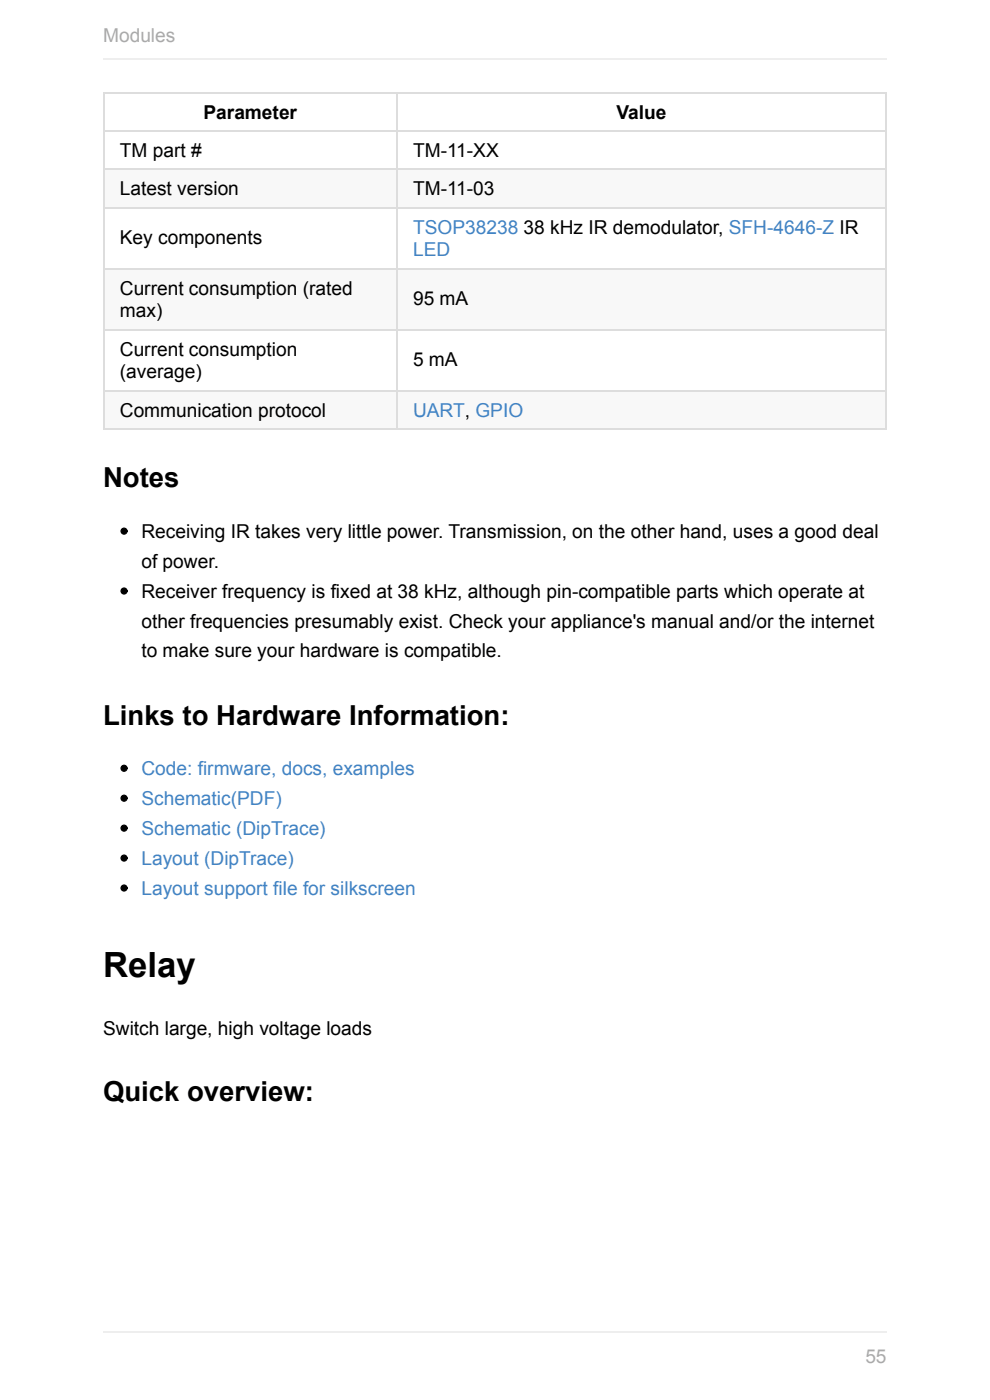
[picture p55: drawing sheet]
<svg xmlns="http://www.w3.org/2000/svg" width="210mm" height="297mm" viewBox="0 0 210 297" stroke-linecap="round" stroke-linejoin="round" font-family="sans-serif">
<defs><g id="words">
<text font-size="7.4" x="21.9" y="207.3">Relay</text>
<g font-size="5.8">
<text x="21.9" y="103.4">Notes</text>
<text x="21.9" y="153.7">Links to Hardware Information:</text>
<text x="21.9" y="233.5">Quick overview:</text>
</g>
<g font-size="4.1" fill="#aaa">
<text x="21.9" y="8.9">Modules</text>
<text x="183.6" y="289.1">55</text>
</g>
<g font-size="4.1">
<text x="43.2" y="25.2">Parameter</text>
<text x="130.8" y="25.2">Value</text>
<text x="25.4" y="33.3">TM part #</text>
<text x="87.6" y="33.3">TM-11-XX</text>
<text x="25.4" y="41.4">Latest version</text>
<text x="87.6" y="41.4">TM-11-03</text>
<text x="25.4" y="51.8">Key components</text>
<text x="111.1" y="49.5">38 kHz IR demodulator, SFH-4646-Z IR</text>
<text x="25.4" y="62.5">Current consumption (rated</text>
<text x="87.6" y="64.8">95 mA</text>
<text x="25.4" y="67.3">max)</text>
<text x="25.4" y="75.5">Current consumption</text>
<text x="87.6" y="77.7">5 mA</text>
<text x="25.4" y="80.3">(average)</text>
<text x="25.4" y="88.4">Communication protocol</text>
<text x="30" y="114.1">Receiving IR takes very little power. Transmission, on the other hand, uses a good deal</text>
<text x="30" y="120.4">of power.</text>
<text x="30" y="126.8">Receiver frequency is fixed at 38 kHz, although pin-compatible parts which operate at</text>
<text x="30" y="133.1">other frequencies presumably exist. Check your appliance's manual and/or the internet</text>
<text x="30" y="139.5">to make sure your hardware is compatible.</text>
<text x="21.9" y="219.5">Switch large, high voltage loads</text>
</g>
<g font-size="4.1" fill="#4183c4">
<text x="87.6" y="49.5">TSOP38238</text>
<text x="87.6" y="54.4">LED</text>
<text x="87.6" y="88.4">UART, GPIO</text>
<text x="30" y="164.4">Code: firmware, docs, examples</text>
<text x="30" y="170.7">Schematic(PDF)</text>
<text x="30" y="177.1">Schematic (DipTrace)</text>
<text x="30" y="183.4">Layout (DipTrace)</text>
<text x="30" y="189.8">Layout support file for silkscreen</text>
</g>
</g></defs>
<g fill="#f8f8f8">
<path d="M21.9 35.8h62.2v8.2h-62.2z"/>
<path d="M84.1 35.8h103.8v8.2h-103.8z"/>
</g>
<g fill="#fff">
<path d="M21.9 44h62.2v12.9h-62.2z"/>
<path d="M84.1 44h103.8v12.9h-103.8z"/>
</g>
<g fill="#f8f8f8">
<path d="M21.9 56.9h62.2v13h-62.2z"/>
<path d="M84.1 56.9h103.8v13h-103.8z"/>
</g>
<g fill="#fff">
<path d="M21.9 69.9h62.2v12.9h-62.2z"/>
<path d="M84.1 69.9h103.8v12.9h-103.8z"/>
</g>
<g fill="#f8f8f8">
<path d="M21.9 82.8h62.2v8.2h-62.2z"/>
<path d="M84.1 82.8h103.8v8.2h-103.8z"/>
</g>
<path d="M21.9 19.7h166.2M22 19.6v71.6M84.2 19.6v71.6M188 19.6v71.6M21.9 35.9h166.2M21.9 27.8h166.2M21.9 57h166.2M21.9 44.1h166.2M21.9 70h166.2M21.9 83h166.2M21.9 91.1h166.2" fill="none" stroke="#ddd" stroke-width=".25"/>
<g fill="#000" stroke="#000" stroke-width=".25">
<circle cx="26.3" cy="112.7" r=".63"/>
<circle cx="26.3" cy="125.4" r=".63"/>
<circle cx="26.3" cy="163" r=".63"/>
<circle cx="26.3" cy="169.3" r=".63"/>
<circle cx="26.3" cy="175.7" r=".63"/>
<circle cx="26.3" cy="182" r=".63"/>
<circle cx="26.3" cy="188.4" r=".63"/>
</g>
<path d="M21.9 12.6h166.2M21.9 282.6h166.2" fill="none" stroke="#eee" stroke-width=".25"/>
<use href="#words"/>
</svg>
